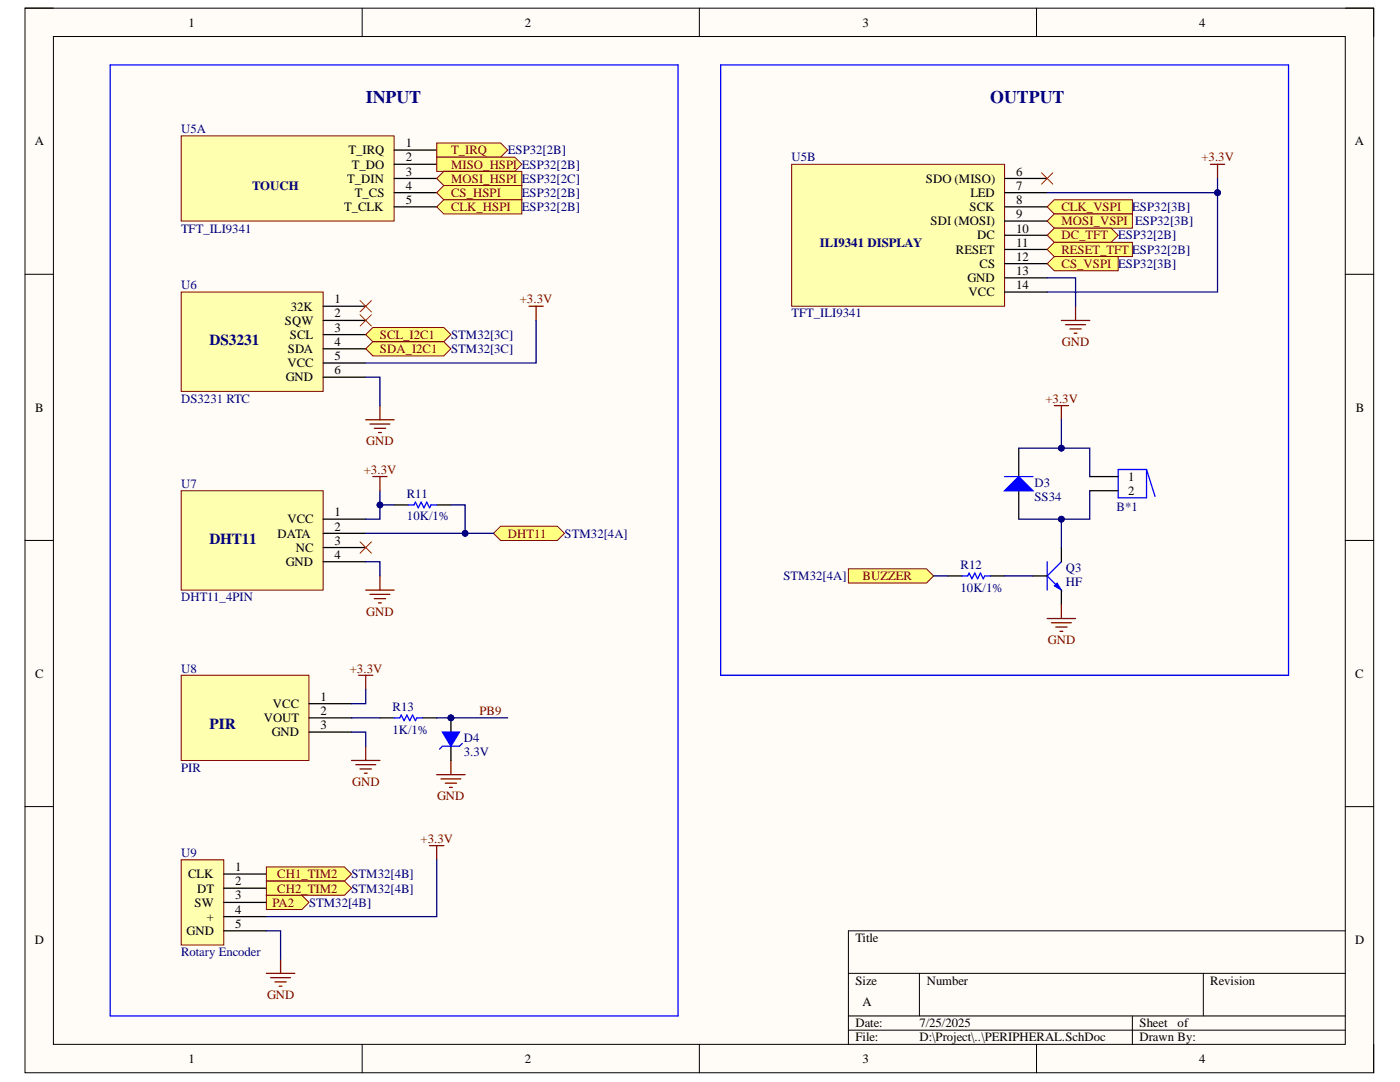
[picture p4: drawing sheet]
<svg xmlns="http://www.w3.org/2000/svg" width="279mm" height="216mm" viewBox="0 0 279 216" stroke-linecap="round" stroke-linejoin="round" font-family="sans-serif">
<defs><g id="words">
<g font-size="3.6" fill="#000080">
<text x="73" y="20.6">INPUT</text>
<text x="197.6" y="20.6">OUTPUT</text>
</g>
<g font-size="3" fill="#000080">
<text x="41.8" y="68.9">DS3231</text>
<text x="41.8" y="108.6">DHT11</text>
<text x="41.8" y="145.4">PIR</text>
</g>
<g font-size="2.5">
<text x="37.6" y="5.3">1</text>
<text x="104.7" y="5.3">2</text>
<text x="172.2" y="5.3">3</text>
<text x="239.3" y="5.3">4</text>
<text x="6.9" y="29">A</text>
<text x="81" y="29.4">1</text>
<text x="270.4" y="29">A</text>
<text x="69.5" y="30.8">T_IRQ</text>
<text x="70.2" y="33.7">T_DO</text>
<text x="81" y="32.2">2</text>
<text x="81" y="35.1">3</text>
<text x="202.8" y="35.1">6</text>
<text x="69.3" y="36.4">T_DIN</text>
<text x="70.8" y="39.3">T_CS</text>
<text x="81" y="37.9">4</text>
<text x="81" y="40.8">5</text>
<text x="184.8" y="36.4">SDO (MISO)</text>
<text x="193.7" y="39.3">LED</text>
<text x="202.8" y="37.9">7</text>
<text x="202.8" y="40.8">8</text>
<text x="68.7" y="42.1">T_CLK</text>
<text x="185.7" y="45">SDI (MOSI)</text>
<text x="193.5" y="42.1">SCK</text>
<text x="195" y="47.8">DC</text>
<text x="202.8" y="43.5">9</text>
<text x="202.8" y="46.4">10</text>
<text x="190.8" y="50.7">RESET</text>
<text x="195.5" y="53.4">CS</text>
<text x="202.8" y="49.2">11</text>
<text x="202.8" y="52">12</text>
<text x="193.1" y="56.3">GND</text>
<text x="193.3" y="59.1">VCC</text>
<text x="202.8" y="54.9">13</text>
<text x="202.8" y="57.7">14</text>
<text x="56.9" y="64.8">SQW</text>
<text x="58" y="62">32K</text>
<text x="66.7" y="60.5">1</text>
<text x="66.7" y="63.3">2</text>
<text x="57.4" y="70.4">SDA</text>
<text x="57.9" y="67.7">SCL</text>
<text x="66.7" y="66.2">3</text>
<text x="66.7" y="69">4</text>
<text x="66.7" y="71.9">5</text>
<text x="57" y="76.1">GND</text>
<text x="57.4" y="73.3">VCC</text>
<text x="66.7" y="74.7">6</text>
<text x="7" y="82.1">B</text>
<text x="270.6" y="82.1">B</text>
<text x="225.1" y="96">1</text>
<text x="225.1" y="98.8">2</text>
<text x="55.4" y="107.3">DATA</text>
<text x="57.4" y="104.4">VCC</text>
<text x="66.7" y="103">1</text>
<text x="66.7" y="105.9">2</text>
<text x="57" y="112.9">GND</text>
<text x="59.1" y="110.1">NC</text>
<text x="66.7" y="108.7">3</text>
<text x="66.7" y="111.5">4</text>
<text x="7" y="135.2">C</text>
<text x="270.5" y="135.2">C</text>
<text x="54.5" y="141.2">VCC</text>
<text x="64" y="139.9">1</text>
<text x="64" y="142.7">2</text>
<text x="52.6" y="144.1">VOUT</text>
<text x="54.2" y="146.9">GND</text>
<text x="64" y="145.5">3</text>
<text x="47" y="173.9">1</text>
<text x="37.6" y="175.2">CLK</text>
<text x="39.3" y="178.1">DT</text>
<text x="47" y="176.7">2</text>
<text x="47" y="179.5">3</text>
<text x="38.8" y="180.9">SW</text>
<text x="41.3" y="183.8">+</text>
<text x="47" y="182.3">4</text>
<text x="47" y="185.1">5</text>
<text x="6.9" y="188.3">D</text>
<text x="37.2" y="186.6">GND</text>
<text x="170.7" y="188">Title</text>
<text x="270.5" y="188.3">D</text>
<text x="170.7" y="196.5">Size</text>
<text x="184.9" y="196.5">Number</text>
<text x="241.5" y="196.5">Revision</text>
<text x="172.2" y="200.8">A</text>
<text x="170.7" y="205">Date:</text>
<text x="170.7" y="207.8">File:</text>
<text x="183.5" y="205">7/25/2025</text>
<text x="183.5" y="207.8">D:\Project\..\PERIPHERAL.SchDoc</text>
<text x="227.4" y="205">Sheet</text>
<text x="227.4" y="207.8">Drawn By:</text>
<text x="235" y="205">of</text>
<text x="37.6" y="212.1">1</text>
<text x="104.7" y="212.1">2</text>
<text x="172.2" y="212.1">3</text>
<text x="239.3" y="212.1">4</text>
</g>
<g font-size="2.5" fill="#000080">
<text x="36.1" y="26.5">U5A</text>
<text x="101.4" y="30.8">ESP32[2B]</text>
<text x="157.9" y="32.2">U5B</text>
<text x="50.3" y="37.9">TOUCH</text>
<text x="104.1" y="39.3">ESP32[2B]</text>
<text x="36.1" y="46.4">TFT_ILI9341</text>
<text x="104.1" y="42.1">ESP32[2B]</text>
<text x="223.2" y="47.8">ESP32[2B]</text>
<text x="226" y="42.1">ESP32[3B]</text>
<text x="226.6" y="45">ESP32[3B]</text>
<text x="163.6" y="49.2">ILI9341 DISPLAY</text>
<text x="223.2" y="53.4">ESP32[3B]</text>
<text x="36.1" y="57.7">U6</text>
<text x="157.9" y="63.3">TFT_ILI9341</text>
<text x="90" y="67.7">STM32[3C]</text>
<text x="90" y="70.4">STM32[3C]</text>
<text x="36.1" y="80.3">DS3231 RTC</text>
<text x="36.1" y="97.3">U7</text>
<text x="81.2" y="99.4">R11</text>
<text x="206.4" y="97.1">D3</text>
<text x="206.4" y="99.9">SS34</text>
<text x="222.8" y="101.9">B*1</text>
<text x="81.2" y="103.9">10K/1%</text>
<text x="112.7" y="107.3">STM32[4A]</text>
<text x="191.7" y="113.5">R12</text>
<text x="156.3" y="115.8">STM32[4A]</text>
<text x="191.7" y="118.1">10K/1%</text>
<text x="212.7" y="114.1">Q3</text>
<text x="212.7" y="116.9">HF</text>
<text x="36.1" y="120">DHT11_4PIN</text>
<text x="36.1" y="134.2">U8</text>
<text x="78.3" y="141.8">R13</text>
<text x="78.3" y="146.4">1K/1%</text>
<text x="92.6" y="148.1">D4</text>
<text x="36.1" y="154">PIR</text>
<text x="92.6" y="150.9">3.3V</text>
<text x="36.1" y="171">U9</text>
<text x="70.1" y="175.2">STM32[4B]</text>
<text x="70.1" y="178.1">STM32[4B]</text>
<text x="61.7" y="180.9">STM32[4B]</text>
<text x="36.1" y="190.8">Rotary Encoder</text>
</g>
<g font-size="2.5" fill="#800000">
<text x="90" y="30.8">T_IRQ</text>
<text x="90" y="33.7">MISO_HSPI ESP32[2B]</text>
<text x="239.8" y="32.2">+3.3V</text>
<text x="90" y="36.4">MOSI_HSPI ESP32[2C]</text>
<text x="90" y="39.3">CS_HSPI</text>
<text x="90" y="42.1">CLK_HSPI</text>
<text x="211.8" y="42.1">CLK_VSPI</text>
<text x="211.8" y="45">MOSI_VSPI</text>
<text x="211.8" y="47.8">DC_TFT</text>
<text x="211.8" y="50.7">RESET_TFT ESP32[2B]</text>
<text x="211.8" y="53.4">CS_VSPI</text>
<text x="103.7" y="60.5">+3.3V</text>
<text x="75.8" y="67.7">SCL_I2C1</text>
<text x="75.8" y="70.4">SDA_I2C1</text>
<text x="211.9" y="69">GND</text>
<text x="208.6" y="80.3">+3.3V</text>
<text x="73.1" y="88.9">GND</text>
<text x="72.6" y="94.5">+3.3V</text>
<text x="101.4" y="107.3">DHT11</text>
<text x="172.2" y="115.8">BUZZER</text>
<text x="73.1" y="122.9">GND</text>
<text x="209.1" y="128.5">GND</text>
<text x="69.8" y="134.2">+3.3V</text>
<text x="95.7" y="142.7">PB9</text>
<text x="70.3" y="156.9">GND</text>
<text x="87.2" y="159.7">GND</text>
<text x="83.9" y="168.2">+3.3V</text>
<text x="55.3" y="175.2">CH1_TIM2</text>
<text x="55.3" y="178.1">CH2_TIM2</text>
<text x="54.4" y="180.9">PA2</text>
<text x="53.3" y="199.3">GND</text>
</g>
</g></defs>
<path d="M5 1.6h269.1v212.5h-269.1z" fill-rule="evenodd" fill="#fffcf8"/>
<path d="M5 1.6h269.1v212.5h-269.1z" fill="none" stroke="#000" stroke-width=".2"/>
<path d="M10.7 7.3h257.8v201.1h-257.8z" fill-rule="evenodd" fill="#fffcf8"/>
<g fill="none" stroke="#000" stroke-width=".2">
<path d="M5 1.6h5.7M10.7 7.3h257.8v201.1h-257.8zM72.3 1.6v5.7M139.6 1.6v5.7M206.9 1.6v5.7M268.5 1.6h5.6v5.7M5 54.7h5.7M268.5 54.7h5.6M5 107.8h5.7M268.5 107.8h5.6M5 160.9h5.7M268.5 161h5.6"/>
<path d="M169.3 194.2h99.2M183.5 194.2v8.5M240.1 194.2v8.5M268.5 185.7h-99.2v22.7M72.3 208.4v5.7M139.6 208.4v5.7M169.3 202.7h99.2M169.3 205.6h99.2M206.9 208.4v5.7M226 202.7v5.7M274.1 208.4v5.7"/>
</g>
<path d="M36.2 97.9h28.3v19.8h-28.3z" fill-rule="evenodd" fill="#ffffb0"/>
<path d="M36.2 97.9h28.3v19.8h-28.3z" fill="none" stroke="#800000" stroke-width=".2"/>
<path d="M64.5 103.6h8.5M64.5 106.4h8.5M64.5 109.3h8.5M64.5 112.1h8.5" fill="none" stroke="#000" stroke-width=".25"/>
<path d="M73 117.7h5.7M73.8 118.6h4M74.7 119.5h2.3M75.8 114.9v2.8M75.5 120.3h.6" fill="none" stroke="#800000" stroke-width=".25"/>
<path d="M71.9 108.1l2.2 2.3M74.1 108.1l-2.2 2.3" fill="none" stroke="#f00" stroke-width=".2"/>
<path d="M98.5 106.4l1.4-1.4h11.3l1.5 1.4-1.5 1.4h-11.3z" fill-rule="evenodd" fill="#ffff80"/>
<path d="M98.5 106.4l1.4-1.4h11.3l1.5 1.4-1.5 1.4h-11.3z" fill="none" stroke="#800000" stroke-width=".2"/>
<path d="M217.5 97.9h5.7M217.5 95.1h5.7M78.7 100.8h2.8M87.2 100.8h2.8" fill="none" stroke="#000" stroke-width=".25"/>
<path d="M223.2 93.7h5.6v5.6h-5.6zM228.8 93.7l1.7 5.4M81.5 100.8h1.1l.3-.6 .6 1.1 .5-1.1 .6 1.1 .6-1.1 .5 1.1 .3-.5h1.2M209 112.1v5.7M211.8 112.1l-2.8 2.8 2.2 2.3" fill="none" stroke="#00f" stroke-width=".25"/>
<path d="M210.4 80.9h2.8M211.8 80.9v2.9" fill="none" stroke="#800000" stroke-width=".25"/>
<path d="M210.4 116.9l.6-.6 .8 1.5z" fill="#00f"/>
<path d="M210.4 116.9l.6-.6 .8 1.5z" fill="none" stroke="#00f" stroke-width=".2"/>
<path d="M203.3 89.4v5.7M203.3 97.9v5.7M206.2 114.9h2.8M211.8 109.3v2.8M211.8 117.8v2.8" fill="none" stroke="#000" stroke-width=".25"/>
<path d="M209 123.4h5.7M209.8 124.3h4M210.7 125.1h2.3M211.5 126h.6M211.8 120.6v2.8" fill="none" stroke="#800000" stroke-width=".25"/>
<path d="M200.5 97.9l2.8-2.8 2.9 2.8z" fill="#00f"/>
<path d="M200.5 97.9l2.8-2.8 2.9 2.8zM200.5 95.1h5.7M192 114.9h1.1l.3-.5 .6 1.1 .5-1.1 .6 1.1 .6-1.1 .5 1.1 .3-.6h1.1" fill="none" stroke="#00f" stroke-width=".25"/>
<path d="M189.2 114.9h2.8M197.6 114.9h2.9" fill="none" stroke="#000" stroke-width=".25"/>
<path d="M169.3 113.5h15.6l1.4 1.4-1.4 1.4h-15.6z" fill-rule="evenodd" fill="#ffff80"/>
<path d="M169.3 113.5h15.6l1.4 1.4-1.4 1.4h-15.6z" fill="none" stroke="#800000" stroke-width=".2"/>
<path d="M36.2 58.3h28.3v19.8h-28.3z" fill-rule="evenodd" fill="#ffffb0"/>
<path d="M36.2 58.3h28.3v19.8h-28.3z" fill="none" stroke="#800000" stroke-width=".2"/>
<path d="M64.5 61.1h8.5M64.5 63.9h8.5M64.5 66.8h8.5M64.5 69.6h8.5M64.5 72.4h8.5M64.5 75.3h8.5" fill="none" stroke="#000" stroke-width=".25"/>
<path d="M71.9 60l2.2 2.2M74.1 60l-2.2 2.2M71.9 62.8l2.2 2.3M74.1 62.8l-2.2 2.3" fill="none" stroke="#f00" stroke-width=".2"/>
<path d="M73 83.8h5.7M73.8 84.6h4M74.7 85.5h2.3M75.5 86.3h.6M75.8 80.9v2.9" fill="none" stroke="#800000" stroke-width=".25"/>
<path d="M73 66.8l1.4-1.4h14.2l1.4 1.4-1.4 1.4h-14.2z" fill-rule="evenodd" fill="#ffff80"/>
<path d="M73 66.8l1.4-1.4h14.2l1.4 1.4-1.4 1.4h-14.2z" fill="none" stroke="#800000" stroke-width=".2"/>
<path d="M73 69.6l1.4-1.4h14.2l1.4 1.4-1.4 1.4h-14.2z" fill-rule="evenodd" fill="#ffff80"/>
<path d="M73 69.6l1.4-1.4h14.2l1.4 1.4-1.4 1.4h-14.2z" fill="none" stroke="#800000" stroke-width=".2"/>
<path d="M105.6 61.1h2.8M107 61.1v2.8M87.2 154.6h5.6M88 155.4h4M88.9 156.3h2.2M89.7 157.1h.6M90 151.7v2.9" fill="none" stroke="#800000" stroke-width=".25"/>
<path d="M75.8 143.2h2.9M84.3 143.2h2.9" fill="none" stroke="#000" stroke-width=".25"/>
<path d="M78.7 143.2h1.1l.3-.5 .5 1.1 .6-1.1 .6 1.1 .5-1.1 .6 1.1 .3-.6h1.1" fill="none" stroke="#00f" stroke-width=".25"/>
<circle cx="90" cy="143.2" r=".57" fill="#000080"/>
<circle cx="90" cy="143.2" r=".57" fill="none" stroke="#000080" stroke-width=".2"/>
<path d="M90 143.2v2.9" fill="none" stroke="#000" stroke-width=".25"/>
<circle cx="90" cy="143.2" r=".57" fill="#000080"/>
<circle cx="90" cy="143.2" r=".57" fill="none" stroke="#000080" stroke-width=".2"/>
<path d="M90 148.9v2.8" fill="none" stroke="#000" stroke-width=".25"/>
<path d="M88.3 146.1h3.4l-1.7 2.8z" fill="#00f"/>
<path d="M88.3 146.1h3.4l-1.7 2.8zM88.3 148.9h3.4" fill="none" stroke="#00f" stroke-width=".25"/>
<path d="M88.3 148.9l-.6 .6M92.3 148.3l-.6 .6" fill="none" stroke="#0000b4" stroke-width=".25"/>
<path d="M36.2 134.7h25.5v17h-25.5z" fill-rule="evenodd" fill="#ffffb0"/>
<path d="M36.2 134.7h25.5v17h-25.5z" fill="none" stroke="#800000" stroke-width=".2"/>
<path d="M61.7 140.4h8.5M61.7 143.2h8.5M61.7 146.1h8.5" fill="none" stroke="#000" stroke-width=".25"/>
<path d="M71.6 134.7h2.8M73 134.7v2.9M70.2 151.7h5.6M71 152.6h4M71.9 153.4h2.2M72.7 154.3h.6M73 148.9v2.8" fill="none" stroke="#800000" stroke-width=".25"/>
<path d="M36.2 171.6h8.5v17h-8.5z" fill-rule="evenodd" fill="#ffffb0"/>
<path d="M36.2 171.6h8.5v17h-8.5z" fill="none" stroke="#800000" stroke-width=".2"/>
<path d="M44.7 174.4h8.5M44.7 177.2h8.5M44.7 180.1h8.5M44.7 182.9h8.5M44.7 185.7h8.5" fill="none" stroke="#000" stroke-width=".25"/>
<path d="M53.2 194.2h5.6M54 195.1h4M54.9 195.9h2.2M55.7 196.8h.6M56 191.4v2.8" fill="none" stroke="#800000" stroke-width=".25"/>
<path d="M53.2 173h15.5l1.5 1.4-1.5 1.4h-15.5z" fill-rule="evenodd" fill="#ffff80"/>
<path d="M53.2 173h15.5l1.5 1.4-1.5 1.4h-15.5z" fill="none" stroke="#800000" stroke-width=".2"/>
<path d="M53.2 175.8h15.5l1.5 1.4-1.5 1.4h-15.5z" fill-rule="evenodd" fill="#ffff80"/>
<path d="M53.2 175.8h15.5l1.5 1.4-1.5 1.4h-15.5z" fill="none" stroke="#800000" stroke-width=".2"/>
<path d="M53.2 178.6h7l1.5 1.5-1.5 1.4h-7z" fill-rule="evenodd" fill="#ffff80"/>
<path d="M53.2 178.6h7l1.5 1.5-1.5 1.4h-7z" fill="none" stroke="#800000" stroke-width=".2"/>
<path d="M85.7 168.7h2.9M87.2 168.7v2.9" fill="none" stroke="#800000" stroke-width=".25"/>
<path d="M36.2 27.1h42.5v17h-42.5z" fill-rule="evenodd" fill="#ffffb0"/>
<path d="M36.2 27.1h42.5v17h-42.5z" fill="none" stroke="#800000" stroke-width=".2"/>
<path d="M78.7 29.9h8.5M78.7 32.8h8.5M78.7 35.6h8.5M78.7 38.4h8.5M78.7 41.3h8.5" fill="none" stroke="#000" stroke-width=".25"/>
<path d="M158 32.8h42.5v28.3h-42.5z" fill-rule="evenodd" fill="#ffffb0"/>
<path d="M158 32.8h42.5v28.3h-42.5z" fill="none" stroke="#800000" stroke-width=".2"/>
<path d="M200.5 35.6h8.5M200.5 38.4h8.5M200.5 41.3h8.5M200.5 44.1h8.5M200.5 46.9h8.5M200.5 49.8h8.5M200.5 52.6h8.5M200.5 55.4h8.5M200.5 58.3h8.5" fill="none" stroke="#000" stroke-width=".25"/>
<path d="M87.2 28.5h12.7l1.4 1.4-1.4 1.5h-12.7z" fill-rule="evenodd" fill="#ffff80"/>
<path d="M87.2 28.5h12.7l1.4 1.4-1.4 1.5h-12.7z" fill="none" stroke="#800000" stroke-width=".2"/>
<path d="M87.2 31.4h15.5l1.5 1.4-1.5 1.4h-15.5z" fill-rule="evenodd" fill="#ffff80"/>
<path d="M87.2 31.4h15.5l1.5 1.4-1.5 1.4h-15.5z" fill="none" stroke="#800000" stroke-width=".2"/>
<path d="M87.2 35.6l1.4-1.4h15.6v2.8h-15.6z" fill-rule="evenodd" fill="#ffff80"/>
<path d="M87.2 35.6l1.4-1.4h15.6v2.8h-15.6z" fill="none" stroke="#800000" stroke-width=".2"/>
<path d="M87.2 38.4l1.4-1.4h15.6v2.9h-15.6z" fill-rule="evenodd" fill="#ffff80"/>
<path d="M87.2 38.4l1.4-1.4h15.6v2.9h-15.6z" fill="none" stroke="#800000" stroke-width=".2"/>
<path d="M87.2 41.3l1.4-1.4h15.6v2.8h-15.6z" fill-rule="evenodd" fill="#ffff80"/>
<path d="M87.2 41.3l1.4-1.4h15.6v2.8h-15.6z" fill="none" stroke="#800000" stroke-width=".2"/>
<path d="M209 41.3l1.4-1.4h15.6v2.8h-15.6z" fill-rule="evenodd" fill="#ffff80"/>
<path d="M209 41.3l1.4-1.4h15.6v2.8h-15.6z" fill="none" stroke="#800000" stroke-width=".2"/>
<path d="M209 44.1l1.4-1.4h15.6v2.8h-15.6z" fill-rule="evenodd" fill="#ffff80"/>
<path d="M209 44.1l1.4-1.4h15.6v2.8h-15.6z" fill="none" stroke="#800000" stroke-width=".2"/>
<path d="M209 46.9l1.4-1.4h11.3l1.5 1.4-1.5 1.5h-11.3z" fill-rule="evenodd" fill="#ffff80"/>
<path d="M209 46.9l1.4-1.4h11.3l1.5 1.4-1.5 1.5h-11.3z" fill="none" stroke="#800000" stroke-width=".2"/>
<path d="M209 49.8l1.4-1.4h15.6v2.8h-15.6z" fill-rule="evenodd" fill="#ffff80"/>
<path d="M209 49.8l1.4-1.4h15.6v2.8h-15.6z" fill="none" stroke="#800000" stroke-width=".2"/>
<path d="M209 52.6l1.4-1.4h12.8v2.8h-12.8z" fill-rule="evenodd" fill="#ffff80"/>
<path d="M209 52.6l1.4-1.4h12.8v2.8h-12.8z" fill="none" stroke="#800000" stroke-width=".2"/>
<path d="M207.9 34.5l2.2 2.3M210.1 34.5l-2.2 2.3" fill="none" stroke="#f00" stroke-width=".2"/>
<path d="M241.6 32.8h2.8M243 32.8v2.8M211.8 63.9h5.7M212.7 64.8h3.9M213.5 65.6h2.3M214.4 66.5h.5M214.7 61.1v2.8" fill="none" stroke="#800000" stroke-width=".25"/>
<path d="M22 13h113.3v189.7h-113.3zM143.8 13h113.4v121.7h-113.4z" fill="none" stroke="#00f" stroke-width=".25"/>
<path d="M73 112.1h2.8v2.8M90 100.8h2.8v5.6" fill="none" stroke="#000080" stroke-width=".25"/>
<circle cx="92.8" cy="106.4" r=".57" fill="#000080"/>
<circle cx="92.8" cy="106.4" r=".57" fill="none" stroke="#000080" stroke-width=".2"/>
<path d="M211.8 83.8v5.6M200.5 114.9h5.7" fill="none" stroke="#000080" stroke-width=".25"/>
<circle cx="211.8" cy="89.4" r=".57" fill="#000080"/>
<circle cx="211.8" cy="89.4" r=".57" fill="none" stroke="#000080" stroke-width=".2"/>
<path d="M211.8 103.6v5.7" fill="none" stroke="#000080" stroke-width=".25"/>
<circle cx="211.8" cy="103.6" r=".57" fill="#000080"/>
<circle cx="211.8" cy="103.6" r=".57" fill="none" stroke="#000080" stroke-width=".2"/>
<path d="M73 75.3h2.8v5.6M107 63.9v8.5h-34M186.3 114.9h2.9M87.2 143.2h14.1" fill="none" stroke="#000080" stroke-width=".25"/>
<circle cx="90" cy="143.2" r=".57" fill="#000080"/>
<circle cx="90" cy="143.2" r=".57" fill="none" stroke="#000080" stroke-width=".2"/>
<path d="M243 35.6v2.8h-34M209 55.4h5.7v5.7M73 137.6v2.8h-2.8M70.2 146.1h2.8v2.8M70.2 143.2h5.6M87.2 171.6v11.3h-34M53.2 185.7h2.8v5.7" fill="none" stroke="#000080" stroke-width=".25"/>
<circle cx="243" cy="38.4" r=".57" fill="#000080"/>
<circle cx="243" cy="38.4" r=".57" fill="none" stroke="#000080" stroke-width=".2"/>
<path d="M243 38.4v19.9h-34" fill="none" stroke="#000080" stroke-width=".25"/>
<circle cx="243" cy="38.4" r=".57" fill="#000080"/>
<circle cx="243" cy="38.4" r=".57" fill="none" stroke="#000080" stroke-width=".2"/>
<path d="M217.5 97.9v5.7h-14.2" fill="none" stroke="#000080" stroke-width=".25"/>
<circle cx="211.8" cy="103.6" r=".57" fill="#000080"/>
<circle cx="211.8" cy="103.6" r=".57" fill="none" stroke="#000080" stroke-width=".2"/>
<path d="M203.3 89.4h14.2v5.7" fill="none" stroke="#000080" stroke-width=".25"/>
<circle cx="211.8" cy="89.4" r=".57" fill="#000080"/>
<circle cx="211.8" cy="89.4" r=".57" fill="none" stroke="#000080" stroke-width=".2"/>
<path d="M73 106.4h25.5" fill="none" stroke="#000080" stroke-width=".25"/>
<circle cx="92.8" cy="106.4" r=".57" fill="#000080"/>
<circle cx="92.8" cy="106.4" r=".57" fill="none" stroke="#000080" stroke-width=".2"/>
<path d="M78.7 100.8h-2.9v2.8h-2.8" fill="none" stroke="#000080" stroke-width=".25"/>
<circle cx="75.8" cy="100.8" r=".57" fill="#000080"/>
<circle cx="75.8" cy="100.8" r=".57" fill="none" stroke="#000080" stroke-width=".2"/>
<path d="M75.8 97.9v2.9" fill="none" stroke="#000080" stroke-width=".25"/>
<circle cx="75.8" cy="100.8" r=".57" fill="#000080"/>
<circle cx="75.8" cy="100.8" r=".57" fill="none" stroke="#000080" stroke-width=".2"/>
<path d="M74.4 95.1h2.8M75.8 95.1v2.8" fill="none" stroke="#800000" stroke-width=".25"/>
<use href="#words"/>
</svg>
